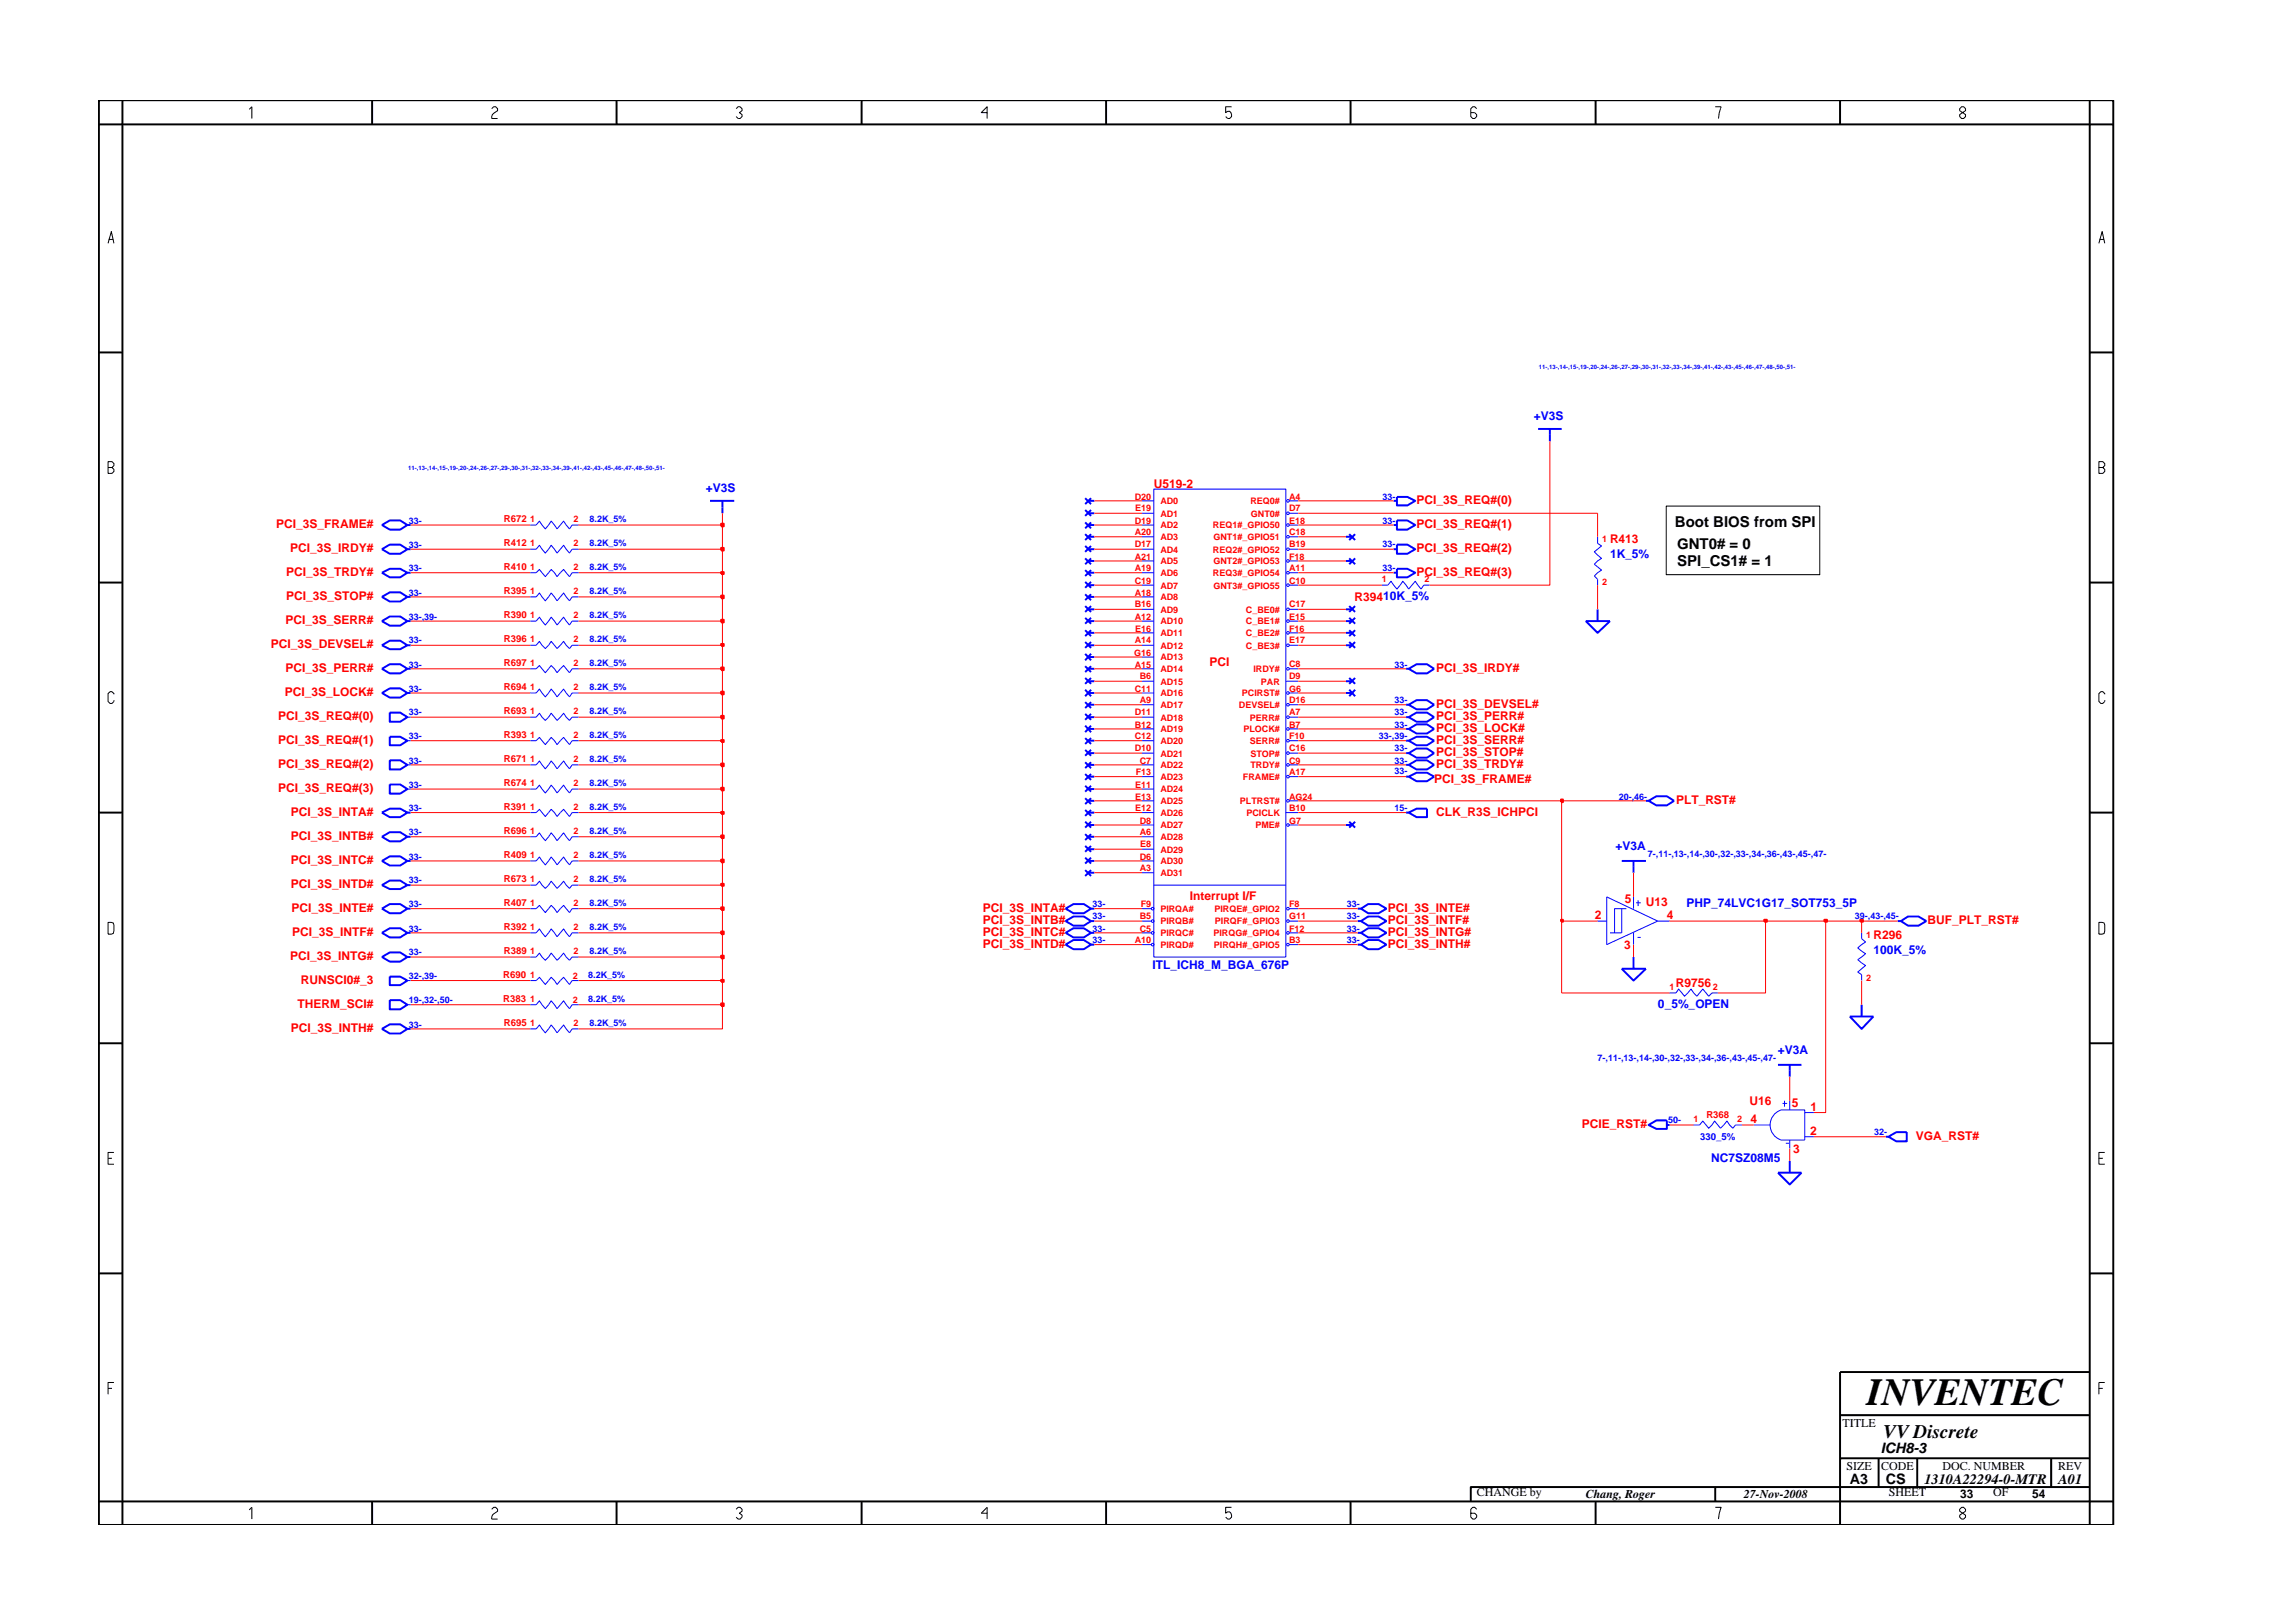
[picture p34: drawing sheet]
<svg xmlns="http://www.w3.org/2000/svg" width="297mm" height="210mm" viewBox="0 0 297 210" stroke-linecap="round" stroke-linejoin="round" font-family="sans-serif">
<defs><g id="words">
<text font-size="5" x="241.8" y="182">INVENTEC</text>
<text font-size="2.5" x="244" y="186.3">VV Discrete</text>
<g font-size="1.9">
<text x="217" y="68.3">Boot BIOS from SPI</text>
<text x="217.2" y="71.1">GNT0# = 0</text>
<text x="217.3" y="73.3">SPI_CS1# = 1</text>
<text x="243.6" y="188.2">ICH8-3</text>
<text x="239.6" y="192.2">A3</text>
<text x="244.3" y="192.3">CS</text>
<text x="249.3" y="192.2">1310A22294-0-MTR</text>
<text x="266.6" y="192.2">A01</text>
</g>
<g font-size="1.6" fill="#00f">
<text x="198.7" y="54.5">+V3S</text>
<text x="91.4" y="63.8">+V3S</text>
<text x="208.6" y="72.3">1K_5%</text>
<text x="209.3" y="110.2">+V3A</text>
<text x="218.5" y="117.5">PHP_74LVC1G17_SOT753_5P</text>
<text x="149.3" y="125.5">ITL_ICH8_M_BGA_676P</text>
<text x="242.7" y="123.6">100K_5%</text>
<text x="214.8" y="130.6">0_5%_OPEN</text>
<text x="230.3" y="136.6">+V3A</text>
<text x="221.7" y="150.6">NC7SZ08M5</text>
</g>
<g font-size="1.6" fill="#f00">
<text x="149.5" y="63.2">U519-2</text>
<text x="183.5" y="65.3">PCI_3S_REQ#(0)</text>
<text x="35.8" y="68.4">PCI_3S_FRAME#</text>
<text x="37.6" y="71.6">PCI_3S_IRDY#</text>
<text x="183.5" y="68.4">PCI_3S_REQ#(1)</text>
<text x="183.5" y="71.5">PCI_3S_REQ#(2)</text>
<text x="208.6" y="70.4">R413</text>
<text x="37.1" y="77.7">PCI_3S_STOP#</text>
<text x="37.1" y="74.6">PCI_3S_TRDY#</text>
<text x="175.5" y="77.8">R39410K_5%</text>
<text x="183.5" y="74.6">PCI_3S_REQ#(3)</text>
<text x="37" y="80.9">PCI_3S_SERR#</text>
<text x="35.1" y="84">PCI_3S_DEVSEL#</text>
<text x="37" y="87.1">PCI_3S_PERR#</text>
<text x="156.7" y="86.3">PCI</text>
<text x="186" y="87.1">PCI_3S_IRDY#</text>
<text x="36" y="93.3">PCI_3S_REQ#(0)</text>
<text x="36.9" y="90.2">PCI_3S_LOCK#</text>
<text x="186" y="93.2">PCI_3S_PERR#</text>
<text x="186" y="94.8">PCI_3S_LOCK#</text>
<text x="186" y="91.7">PCI_3S_DEVSEL#</text>
<text x="36" y="99.5">PCI_3S_REQ#(2)</text>
<text x="36" y="96.4">PCI_3S_REQ#(1)</text>
<text x="185.8" y="101.4">PCI_3S_FRAME#</text>
<text x="186" y="96.4">PCI_3S_SERR#</text>
<text x="186" y="97.9">PCI_3S_STOP#</text>
<text x="186" y="99.5">PCI_3S_TRDY#</text>
<text x="36" y="102.6">PCI_3S_REQ#(3)</text>
<text x="37.7" y="105.7">PCI_3S_INTA#</text>
<text x="186" y="105.7">CLK_R3S_ICHPCI</text>
<text x="217.1" y="104.2">PLT_RST#</text>
<text x="37.7" y="108.8">PCI_3S_INTB#</text>
<text x="37.7" y="111.9">PCI_3S_INTC#</text>
<text x="37.7" y="115.1">PCI_3S_INTD#</text>
<text x="37.8" y="118.1">PCI_3S_INTE#</text>
<text x="127.3" y="119.7">PCI_3S_INTB#</text>
<text x="127.3" y="118.1">PCI_3S_INTA#</text>
<text x="154.1" y="116.6">Interrupt I/F</text>
<text x="179.8" y="118.1">PCI_3S_INTE#</text>
<text x="179.8" y="119.7">PCI_3S_INTF#</text>
<text x="206.6" y="119.1">2</text>
<text x="210.5" y="117">5</text>
<text x="213.2" y="117.4">U13</text>
<text x="215.9" y="119.1">4</text>
<text x="249.7" y="119.7">BUF_PLT_RST#</text>
<text x="37.6" y="124.4">PCI_3S_INTG#</text>
<text x="37.8" y="121.3">PCI_3S_INTF#</text>
<text x="127.3" y="122.8">PCI_3S_INTD#</text>
<text x="127.3" y="121.3">PCI_3S_INTC#</text>
<text x="179.8" y="121.3">PCI_3S_INTG#</text>
<text x="179.8" y="122.8">PCI_3S_INTH#</text>
<text x="210.4" y="123">3</text>
<text x="242.7" y="121.6">R296</text>
<text x="38.5" y="130.6">THERM_SCI#</text>
<text x="39" y="127.4">RUNSCI0#_3</text>
<text x="217.1" y="127.9">R9756</text>
<text x="37.7" y="133.7">PCI_3S_INTH#</text>
<text x="226.6" y="143.2">U16</text>
<text x="232.1" y="143.4">5</text>
<text x="234.6" y="144">1</text>
<text x="204.9" y="146.1">PCIE_RST#</text>
<text x="226.7" y="145.5">4</text>
<text x="232.3" y="149.4">3</text>
<text x="234.5" y="147.1">2</text>
<text x="248.2" y="147.7">VGA_RST#</text>
</g>
<g font-size="1.6">
<text x="238.7" y="184.8">TITLE</text>
<text x="239.2" y="190.4">SIZE</text>
<text x="243.7" y="190.4">CODE</text>
<text x="251.6" y="190.4">DOC. NUMBER</text>
<text x="266.6" y="190.4">REV</text>
<text x="191.3" y="193.9">CHANGE by</text>
<text x="205.4" y="194.1">Chang, Roger</text>
<text x="225.9" y="194.1">27-Nov-2008</text>
<text x="244.7" y="193.9">SHEET</text>
<text x="253.9" y="194.1">33</text>
<text x="258.2" y="193.9">OF</text>
<text x="263.3" y="194.1">54</text>
</g>
<g font-size="1.2" fill="#f00">
<text x="147" y="64.7">D20</text>
<text x="150.3" y="65.3">AD0</text>
<text x="162" y="65.3">REQ0#</text>
<text x="167" y="64.7">A4</text>
<text x="65.3" y="67.7">R672</text>
<text x="65.3" y="70.7">R412</text>
<text x="68.7" y="67.7">1</text>
<text x="68.7" y="70.7">1</text>
<text x="74.3" y="67.7">2</text>
<text x="74.3" y="70.7">2</text>
<text x="147" y="69.4">A20</text>
<text x="147" y="70.9">D17</text>
<text x="147" y="67.8">D19</text>
<text x="147.1" y="66.2">E19</text>
<text x="150.3" y="66.9">AD1</text>
<text x="150.3" y="70">AD3</text>
<text x="150.3" y="71.6">AD4</text>
<text x="150.3" y="68.5">AD2</text>
<text x="157.1" y="68.5">REQ1#_GPIO50</text>
<text x="157.1" y="71.6">REQ2#_GPIO52</text>
<text x="157.2" y="70">GNT1#_GPIO51</text>
<text x="162.1" y="66.9">GNT0#</text>
<text x="167" y="67.8">E18</text>
<text x="167" y="70.9">B19</text>
<text x="167" y="66.2">D7</text>
<text x="167" y="69.4">C18</text>
<text x="207.5" y="70.2">1</text>
<text x="65.3" y="73.9">R410</text>
<text x="65.3" y="77">R395</text>
<text x="68.7" y="73.9">1</text>
<text x="68.7" y="77">1</text>
<text x="74.3" y="73.9">2</text>
<text x="74.3" y="77">2</text>
<text x="147" y="72.5">A21</text>
<text x="147" y="74">A19</text>
<text x="147" y="75.6">C19</text>
<text x="147" y="77.2">A18</text>
<text x="150.3" y="73.1">AD5</text>
<text x="150.3" y="74.6">AD6</text>
<text x="150.3" y="76.2">AD7</text>
<text x="150.3" y="77.8">AD8</text>
<text x="157.1" y="74.6">REQ3#_GPIO54</text>
<text x="157.2" y="73.1">GNT2#_GPIO53</text>
<text x="157.2" y="76.2">GNT3#_GPIO55</text>
<text x="167" y="74">A11</text>
<text x="167" y="72.5">F18</text>
<text x="167" y="75.6">C10</text>
<text x="179" y="75.4">1</text>
<text x="184.5" y="75.4">2</text>
<text x="207.5" y="75.8">2</text>
<text x="65.3" y="80">R390</text>
<text x="65.3" y="83.2">R396</text>
<text x="68.7" y="83.2">1</text>
<text x="68.7" y="80">1</text>
<text x="74.3" y="83.2">2</text>
<text x="74.3" y="80">2</text>
<text x="147" y="80.3">A12</text>
<text x="147" y="83.3">A14</text>
<text x="147" y="78.7">B16</text>
<text x="147.1" y="81.8">E16</text>
<text x="150.3" y="80.9">AD10</text>
<text x="150.3" y="82.4">AD11</text>
<text x="150.3" y="79.4">AD9</text>
<text x="161.4" y="79.4">C_BE0#</text>
<text x="161.4" y="80.9">C_BE1#</text>
<text x="161.4" y="82.4">C_BE2#</text>
<text x="167" y="78.7">C17</text>
<text x="167" y="80.3">E15</text>
<text x="167" y="81.8">F16</text>
<text x="167" y="83.3">E17</text>
<text x="65.3" y="89.4">R694</text>
<text x="65.3" y="86.3">R697</text>
<text x="68.7" y="89.4">1</text>
<text x="68.7" y="86.3">1</text>
<text x="74.3" y="89.4">2</text>
<text x="74.3" y="86.3">2</text>
<text x="146.9" y="84.9">G16</text>
<text x="147" y="86.5">A15</text>
<text x="147" y="89.6">C11</text>
<text x="147.6" y="88">B6</text>
<text x="150.3" y="84">AD12</text>
<text x="150.3" y="85.6">AD13</text>
<text x="150.3" y="87.1">AD14</text>
<text x="150.3" y="88.7">AD15</text>
<text x="161.4" y="84">C_BE3#</text>
<text x="162.4" y="87.1">IRDY#</text>
<text x="163.3" y="88.7">PAR</text>
<text x="167" y="86.5">C8</text>
<text x="167" y="88">D9</text>
<text x="167" y="89.6">G6</text>
<text x="65.3" y="95.6">R393</text>
<text x="65.3" y="92.5">R693</text>
<text x="68.7" y="92.5">1</text>
<text x="68.7" y="95.6">1</text>
<text x="74.3" y="92.5">2</text>
<text x="74.3" y="95.6">2</text>
<text x="147" y="92.7">D11</text>
<text x="147" y="94.3">B12</text>
<text x="147" y="95.8">C12</text>
<text x="147.6" y="91.1">A9</text>
<text x="150.3" y="90.2">AD16</text>
<text x="150.3" y="91.7">AD17</text>
<text x="150.3" y="93.3">AD18</text>
<text x="150.3" y="94.9">AD19</text>
<text x="160.5" y="91.7">DEVSEL#</text>
<text x="160.9" y="90.2">PCIRST#</text>
<text x="161.1" y="94.9">PLOCK#</text>
<text x="161.9" y="93.3">PERR#</text>
<text x="167" y="95.8">F10</text>
<text x="167" y="92.7">A7</text>
<text x="167" y="94.3">B7</text>
<text x="167" y="91.1">D16</text>
<text x="65.3" y="98.7">R671</text>
<text x="65.3" y="101.8">R674</text>
<text x="68.7" y="98.7">1</text>
<text x="68.7" y="101.8">1</text>
<text x="74.3" y="98.7">2</text>
<text x="74.3" y="101.8">2</text>
<text x="147" y="97.3">D10</text>
<text x="147.1" y="100.4">F13</text>
<text x="147.6" y="98.9">C7</text>
<text x="150.3" y="101.1">AD23</text>
<text x="150.3" y="99.5">AD22</text>
<text x="150.3" y="96.4">AD20</text>
<text x="150.3" y="98">AD21</text>
<text x="161" y="101.1">FRAME#</text>
<text x="161.9" y="96.4">SERR#</text>
<text x="162" y="98">STOP#</text>
<text x="162" y="99.5">TRDY#</text>
<text x="167" y="100.4">A17</text>
<text x="167" y="97.3">C16</text>
<text x="167" y="98.9">C9</text>
<text x="65.3" y="104.9">R391</text>
<text x="68.7" y="104.9">1</text>
<text x="74.3" y="104.9">2</text>
<text x="147.1" y="102.1">E11</text>
<text x="147.1" y="103.6">E13</text>
<text x="147.1" y="105.1">E12</text>
<text x="147.6" y="106.7">D8</text>
<text x="150.3" y="102.7">AD24</text>
<text x="150.3" y="104.2">AD25</text>
<text x="150.3" y="105.7">AD26</text>
<text x="150.3" y="107.3">AD27</text>
<text x="160.6" y="104.2">PLTRST#</text>
<text x="161.5" y="105.7">PCICLK</text>
<text x="162.6" y="107.3">PME#</text>
<text x="167" y="105.1">B10</text>
<text x="167" y="103.6">AG24</text>
<text x="167" y="106.7">G7</text>
<text x="65.3" y="108.1">R696</text>
<text x="65.3" y="111.1">R409</text>
<text x="68.7" y="111.1">1</text>
<text x="68.7" y="108.1">1</text>
<text x="74.3" y="111.1">2</text>
<text x="74.3" y="108.1">2</text>
<text x="147.6" y="108.2">A6</text>
<text x="147.6" y="111.4">D6</text>
<text x="147.6" y="112.9">A3</text>
<text x="147.7" y="109.8">E8</text>
<text x="150.3" y="108.8">AD28</text>
<text x="150.3" y="110.4">AD29</text>
<text x="150.3" y="112">AD30</text>
<text x="150.3" y="113.5">AD31</text>
<text x="65.3" y="117.4">R407</text>
<text x="65.3" y="114.2">R673</text>
<text x="68.7" y="117.4">1</text>
<text x="68.7" y="114.2">1</text>
<text x="74.3" y="117.4">2</text>
<text x="74.3" y="114.2">2</text>
<text x="147.6" y="119.1">B5</text>
<text x="147.8" y="117.5">F9</text>
<text x="150.3" y="118.2">PIRQA#</text>
<text x="150.3" y="119.8">PIRQB#</text>
<text x="157.3" y="118.2">PIRQE#_GPIO2</text>
<text x="157.4" y="119.8">PIRQF#_GPIO3</text>
<text x="167" y="117.5">F8</text>
<text x="167" y="119.1">G11</text>
<text x="65.3" y="120.4">R392</text>
<text x="65.3" y="123.6">R389</text>
<text x="68.7" y="120.4">1</text>
<text x="68.7" y="123.6">1</text>
<text x="74.3" y="120.4">2</text>
<text x="74.3" y="123.6">2</text>
<text x="147" y="122.2">A10</text>
<text x="147.6" y="120.7">C5</text>
<text x="150.3" y="121.3">PIRQC#</text>
<text x="150.3" y="122.8">PIRQD#</text>
<text x="157.2" y="121.3">PIRQG#_GPIO4</text>
<text x="157.3" y="122.8">PIRQH#_GPIO5</text>
<text x="167" y="120.7">F12</text>
<text x="167" y="122.2">B3</text>
<text x="241.8" y="121.6">1</text>
<text x="65.2" y="129.8">R383</text>
<text x="65.2" y="126.7">R690</text>
<text x="68.7" y="126.7">1</text>
<text x="68.7" y="129.8">1</text>
<text x="74.2" y="129.9">2</text>
<text x="74.2" y="126.9">2</text>
<text x="216.3" y="128.2">1</text>
<text x="221.9" y="128.2">2</text>
<text x="241.8" y="127">2</text>
<text x="65.3" y="132.9">R695</text>
<text x="68.7" y="132.9">1</text>
<text x="74.3" y="132.9">2</text>
<text x="219.4" y="145.3">1</text>
<text x="221" y="144.9">R368</text>
<text x="225" y="145.3">2</text>
</g>
<g font-size="1.2" fill="#00f">
<text x="179.1" y="64.7">33-</text>
<text x="52.9" y="71">33-</text>
<text x="52.9" y="67.8">33-</text>
<text x="76.4" y="67.7">8.2K_5%</text>
<text x="76.4" y="70.7">8.2K_5%</text>
<text x="179.1" y="67.8">33-</text>
<text x="179.1" y="70.9">33-</text>
<text x="52.9" y="77.2">33-</text>
<text x="52.9" y="74">33-</text>
<text x="76.4" y="77">8.2K_5%</text>
<text x="76.4" y="73.9">8.2K_5%</text>
<text x="179.1" y="74">33-</text>
<text x="52.9" y="80.3">33-,39-</text>
<text x="52.9" y="83.3">33-</text>
<text x="76.4" y="80">8.2K_5%</text>
<text x="76.4" y="83.2">8.2K_5%</text>
<text x="52.9" y="89.6">33-</text>
<text x="52.9" y="86.5">33-</text>
<text x="76.4" y="89.4">8.2K_5%</text>
<text x="76.4" y="86.3">8.2K_5%</text>
<text x="180.6" y="86.5">33-</text>
<text x="52.9" y="92.7">33-</text>
<text x="52.9" y="95.8">33-</text>
<text x="76.4" y="92.5">8.2K_5%</text>
<text x="76.4" y="95.6">8.2K_5%</text>
<text x="178.6" y="95.8">33-,39-</text>
<text x="180.6" y="91.1">33-</text>
<text x="180.6" y="94.3">33-</text>
<text x="180.6" y="92.7">33-</text>
<text x="52.9" y="98.9">33-</text>
<text x="76.4" y="101.8">8.2K_5%</text>
<text x="76.4" y="98.7">8.2K_5%</text>
<text x="180.6" y="98.9">33-</text>
<text x="180.6" y="97.3">33-</text>
<text x="180.6" y="100.2">33-</text>
<text x="52.9" y="102.1">33-</text>
<text x="52.9" y="105.1">33-</text>
<text x="76.4" y="104.9">8.2K_5%</text>
<text x="180.6" y="105.1">15-</text>
<text x="209.7" y="103.6">20-,46-</text>
<text x="52.9" y="108.2">33-</text>
<text x="52.9" y="111.4">33-</text>
<text x="76.4" y="108.1">8.2K_5%</text>
<text x="76.4" y="111.1">8.2K_5%</text>
<text x="213.5" y="111.1">7-,11-,13-,14-,30-,32-,33-,34-,36-,43-,45-,47-</text>
<text x="52.9" y="114.4">33-</text>
<text x="52.9" y="117.5">33-</text>
<text x="76.4" y="117.4">8.2K_5%</text>
<text x="76.4" y="114.2">8.2K_5%</text>
<text x="141.5" y="119.1">33-</text>
<text x="141.5" y="117.5">33-</text>
<text x="174.5" y="119.1">33-</text>
<text x="174.5" y="117.5">33-</text>
<text x="240.3" y="119.1">39-,43-,45-</text>
<text x="52.9" y="120.7">33-</text>
<text x="52.9" y="123.7">33-</text>
<text x="76.4" y="120.4">8.2K_5%</text>
<text x="76.4" y="123.6">8.2K_5%</text>
<text x="141.5" y="122.2">33-</text>
<text x="141.5" y="120.7">33-</text>
<text x="174.5" y="120.7">33-</text>
<text x="174.5" y="122.2">33-</text>
<text x="52.9" y="130">19-,32-,50-</text>
<text x="52.9" y="126.9">32-,39-</text>
<text x="76.2" y="129.8">8.2K_5%</text>
<text x="76.2" y="126.7">8.2K_5%</text>
<text x="52.9" y="133.1">33-</text>
<text x="76.4" y="132.9">8.2K_5%</text>
<text x="206.9" y="137.5">7-,11-,13-,14-,30-,32-,33-,34-,36-,43-,45-,47-</text>
<text x="216.1" y="145.5">50-</text>
<text x="220.3" y="147.7">330_5%</text>
<text x="242.8" y="147.1">32-</text>
</g>
<g font-size=".8" fill="#00f">
<text x="199.3" y="47.9">11-,13-,14-,15-,19-,20-,24-,26-,27-,29-,30-,31-,32-,33-,34-,39-,41-,42-,43-,45-,46-,47-,48-,50-,51-</text>
<text x="52.9" y="60.9">11-,13-,14-,15-,19-,20-,24-,26-,27-,29-,30-,31-,32-,33-,34-,39-,41-,42-,43-,45-,46-,47-,48-,50-,51-</text>
</g>
</g></defs>
<g fill="none" stroke="#00f" stroke-width=".25">
<path d="M199.2 55.6h3.1M200.8 55.6v1.6M49.5 71.1l1-.5h1.3l1 .5-1 .6h-1.3zM49.5 77.3l1-.6h1.3l1 .6-1 .6h-1.3zM49.5 74.2l1-.5h1.3l1 .5-1 .6h-1.3zM49.5 68l1-.6h1.3l1 .6-1 .6h-1.3zM52.8 71.1h.4M52.8 77.3h.4M52.8 68h.4M52.8 74.2h.4M92 64.9h3.1M93.6 64.9v1.6"/>
<path d="M140.6 66.1l.7 .7M140.6 67.7l.7 .7M140.6 70.7l.7 .8M140.6 73.9l.7 .7M140.6 64.5l.7 .8M140.6 78.5l.7 .8M140.6 69.2l.7 .8M140.6 77l.7 .8M140.6 75.4l.7 .7M140.6 72.3l.7 .8M140.9 66.5h.9M140.9 74.2h.9"/>
<path d="M140.9 68h.9M140.9 71.1h.9M140.9 64.9h.9M140.9 78.9h.9M140.9 77.3h.9M140.9 69.5h.9M140.9 75.8h.9M140.9 72.7h.9M141.3 66.1l-.7 .7M141.3 70.7l-.7 .8M141.3 73.9l-.7 .7M141.3 67.7l-.7 .7"/>
<path d="M141.3 64.5l-.7 .8M141.3 78.5l-.7 .8M141.3 69.2l-.7 .8M141.3 75.4l-.7 .7M141.3 72.3l-.7 .8M141.3 77l-.7 .8M174.4 72.7h.7M174.4 69.5h.7M174.4 78.9h.7M174.8 72.3l.7 .8M174.8 78.5l.7 .8M174.8 69.2l.7 .8"/>
<path d="M175.5 72.3l-.7 .8M175.5 69.2l-.7 .8M175.5 78.5l-.7 .8M180.5 64.9h.5M180.5 74.2h.5M180.5 68h.5M180.5 71.1h.5M181 64.4h1.3l1 .5-1 .6h-1.3zM181 73.7h1.3l1 .5-1 .6h-1.3zM181 67.4h1.3l1 .6-1 .6h-1.3zM181 70.6h1.3l1 .5-1 .6h-1.3zM207 78.9v1.6"/>
<path d="M49.5 86.6l1-.6h1.3l1 .6-1 .6h-1.3zM49.5 80.5l1-.6h1.3l1 .6-1 .6h-1.3zM49.5 83.6l1-.6h1.3l1 .6-1 .5h-1.3zM49.5 89.8l1-.6h1.3l1 .6-1 .6h-1.3zM50.5 98.5h1.3l1 .6-1 .6h-1.3zM50.5 92.3h1.3l1 .6-1 .6h-1.3zM50.5 95.4h1.3l1 .6-1 .5h-1.3zM52.8 86.6h.4M52.8 83.6h.4M52.8 80.5h.4M52.8 89.8h.4M140.6 98.7l.7 .8"/>
<path d="M140.6 94l.7 .9M140.6 86.3l.7 .8M140.6 97.1l.7 .8M140.6 91l.7 .7M140.6 83.2l.7 .7M140.6 87.8l.7 .8M140.6 89.4l.7 .8M140.6 81.6l.7 .8M140.6 84.7l.7 .8M140.6 95.6l.7 .8M140.6 92.5l.7 .7M140.6 80l.7 .8"/>
<path d="M140.9 99.1h.9M140.9 97.6h.9M140.9 94.4h.9M140.9 86.6h.9M140.9 83.6h.9M140.9 89.8h.9M140.9 91.3h.9M140.9 88.3h.9M140.9 92.9h.9M140.9 82h.9M140.9 85.1h.9M140.9 96h.9"/>
<path d="M140.9 80.5h.9M141.3 98.7l-.7 .8M141.3 94l-.7 .9M141.3 86.3l-.7 .8M141.3 97.1l-.7 .8M141.3 83.2l-.7 .7M141.3 91l-.7 .7M141.3 87.8l-.7 .8M141.3 89.4l-.7 .8M141.3 84.7l-.7 .8M141.3 92.5l-.7 .7M141.3 81.6l-.7 .8"/>
<path d="M141.3 95.6l-.7 .8M141.3 80l-.7 .8M174.4 80.5h.7M174.4 83.6h.7M174.4 89.8h.7M174.4 88.3h.7M174.4 82h.7M174.8 80l.7 .8M174.8 89.4l.7 .8M174.8 87.8l.7 .8M174.8 81.6l.7 .8M174.8 83.2l.7 .7"/>
<path d="M175.5 80l-.7 .8M175.5 89.4l-.7 .8M175.5 87.8l-.7 .8M175.5 81.6l-.7 .8M175.5 83.2l-.7 .7M182.1 86.6h.4M182.1 91.3h.4M182.1 96h.4M182.1 97.6h.4M182.1 92.9h.4M182.1 94.4h.4M182.1 99.1h.4"/>
<path d="M182.5 86.6l1-.6h1.4l.9 .6-.9 .6h-1.4zM182.5 91.3l1-.6h1.4l.9 .6-.9 .6h-1.4zM182.5 96l1-.6h1.4l.9 .6-.9 .5h-1.4zM182.5 97.6l1-.6h1.4l.9 .6-.9 .6h-1.4zM182.5 92.9l1-.6h1.4l.9 .6-.9 .6h-1.4zM182.5 94.4l1-.6h1.4l.9 .6-.9 .6h-1.4zM182.5 99.1l1-.6h1.4l.9 .6-.9 .6h-1.4zM205.4 80.5h3.2l-1.6 1.5zM49.5 114.7l1-.6h1.3l1 .6-1 .5h-1.3zM49.5 117.7l1-.6h1.3l1 .6-1 .6h-1.3zM49.5 111.5l1-.6h1.3l1 .6-1 .6h-1.3zM49.5 108.4l1-.6h1.3l1 .6-1 .6h-1.3z"/>
<path d="M49.5 105.3l1-.5h1.3l1 .5-1 .6h-1.3zM50.5 101.6h1.3l1 .6-1 .6h-1.3zM52.8 114.7h.4M52.8 117.7h.4M52.8 111.5h.4M52.8 108.4h.4M52.8 105.3h.4M138 117.7l1.1-.6h1.3l.9 .6-.9 .6h-1.3zM138 119.3l1.1-.6h1.3l.9 .6-.9 .6h-1.3zM140.6 109.6l.7 .7M140.6 106.5l.7 .7M140.6 101.8l.7 .8"/>
<path d="M140.6 111.1l.7 .8M140.6 108.1l.7 .7M140.6 104.9l.7 .8M140.6 100.3l.7 .7M140.6 112.7l.7 .8M140.6 103.4l.7 .8M140.9 110h.9M140.9 111.5h.9M140.9 108.4h.9M140.9 106.9h.9M140.9 102.2h.9M140.9 100.6h.9"/>
<path d="M140.9 105.3h.9M140.9 103.7h.9M140.9 113.1h.9M141.3 117.7h.5M141.3 119.3h.5M141.3 109.6l-.7 .7M141.3 111.1l-.7 .8M141.3 108.1l-.7 .7M141.3 106.5l-.7 .7M141.3 101.8l-.7 .8M141.3 104.9l-.7 .8M141.3 100.3l-.7 .7"/>
<path d="M141.3 103.4l-.7 .8M141.3 112.7l-.7 .8M174.4 106.9h.7M174.8 106.5l.7 .7M175.5 106.5l-.7 .7M175.9 117.7h.4M175.9 119.3h.4M176.3 117.7l.9-.6h1.4l1 .6-1 .6h-1.4zM176.3 119.3l.9-.6h1.4l1 .6-1 .6h-1.4zM182.1 105.3h.4M182.1 100.6h.4M182.5 105.3l1-.5h1.4v1.1h-1.4z"/>
<path d="M182.5 100.6l1-.5h1.4l.9 .5-.9 .6h-1.4zM210.1 111.5h3.1M211.6 111.5v1.6M213.2 103.7h.4M213.6 103.7l1-.5h1.3l1 .5-1 .6h-1.3zM245.8 119.3h.4M246.2 119.3l1-.6h1.3l1 .6-1 .6h-1.3zM49.5 124l1-.6h1.3l1 .6-1 .6h-1.3zM49.5 120.8l1-.5h1.3l1 .5-1 .6h-1.3zM49.5 133.3l1-.6h1.3l1 .6-1 .6h-1.3zM50.5 129.6h1.3l1 .6-1 .6h-1.3zM50.5 126.5h1.3l1 .5-1 .6h-1.3z"/>
<path d="M52.8 124h.4M52.8 120.8h.4M52.8 133.3h.4M138 120.8l1.1-.5h1.3l.9 .5-.9 .6h-1.3zM138 122.4l1.1-.6h1.3l.9 .6-.9 .6h-1.3zM141.3 120.8h.5M141.3 122.4h.5M175.9 122.4h.4M175.9 120.8h.4M176.3 122.4l.9-.6h1.4l1 .6-1 .6h-1.4zM176.3 120.8l.9-.5h1.4l1 .5-1 .6h-1.4zM210.1 125.5h3.1l-1.6 1.5z"/>
<path d="M211.6 124v1.5M230.3 138h3.1M231.8 138v1.5M239.6 131.7h3.1l-1.5 1.6zM241.2 130.2v1.5M213.6 145.7l1-.6h1.3v1.1h-1.3zM215.9 145.7h.4M230.3 151.9h3.1l-1.6 1.5zM231.8 150.4v1.5M244.3 147.3h.3M244.6 147.3l1-.6h1.4v1.2h-1.4z"/>
</g>
<g fill="none" stroke="#00f" stroke-width=".13">
<path d="M68.7 71.1h.8l.4-.5 .7 1.1 .8-1.1 .8 1.1 .8-1.1 .8 1.1 .3-.6h.9M68.7 74.2h.8l.4-.4 .7 .9 .8-.9 .8 .9 .8-.9 .8 .9 .3-.5h.9M68.7 68h.8l.4-.5 .7 1 .8-1 .8 1 .8-1 .8 1 .3-.5h.9M68.7 77.3h.8l.4-.5 .7 1 .8-1 .8 1 .8-1 .8 1 .3-.5h.9M147.9 66.5h1.6M147.9 69.5h1.6M147.9 72.7h1.6M147.9 75.8h1.6M147.9 78.9h1.6M147.9 74.2h1.6M147.9 68h1.6M147.9 64.9h1.6"/>
<path d="M147.9 71.1h1.6M147.9 77.3h1.6M149.5 63.4h17.1v60.6h-17.1zM167 74.2h1.2M167 68h1.2M167 64.9h1.2M167 66.5h1.2M167 69.5h1.2M167 71.1h1.2M167 72.7h1.2M167 75.8h1.2M167 78.9h1.2"/>
<path d="M179 75.8h.8l.4-.5 .8 1 .7-1 .8 1 .8-1 .8 1 .3-.5h.8M207 69.5v.9l.5 .3-1 .8 1 .8-1 .8 1 .8-1 .7 .5 .4v.8M52.8 99.1h.4M52.8 96h.4M52.8 92.9h.4M68.7 80.5h.8l.4-.5 .7 1 .8-1 .8 1 .8-1 .8 1 .3-.5h.9M68.7 99.1h.8l.4-.5 .7 1 .8-1 .8 1 .8-1 .8 1 .3-.5h.9M68.7 96h.8l.4-.5 .7 1 .8-1 .8 1 .8-1 .8 1 .3-.5h.9M68.7 92.9h.8l.4-.5 .7 .9 .8-.9 .8 .9 .8-.9 .8 .9 .3-.4h.9M68.7 83.6h.8l.4-.5 .7 .9 .8-.9 .8 .9 .8-.9 .8 .9 .3-.4h.9M68.7 86.6h.8l.4-.4 .7 1 .8-1 .8 1 .8-1 .8 1 .3-.6h.9M68.7 89.8h.8l.4-.5 .7 1 .8-1 .8 1 .8-1 .8 1 .3-.5h.9"/>
<path d="M147.9 82h1.6M147.9 85.1h1.6M147.9 88.3h1.6M147.9 91.3h1.6M147.9 94.4h1.6M147.9 97.6h1.6M147.9 80.5h1.6M147.9 99.1h1.6M147.9 96h1.6M147.9 83.6h1.6M147.9 86.6h1.6M147.9 89.8h1.6"/>
<path d="M147.9 92.9h1.6M166.6 88.3h1.6M167 80.5h1.2M167 99.1h1.2M167 96h1.2M167 82h1.2M167 83.6h1.2M167 86.6h1.2M167 89.8h1.2M167 91.3h1.2M167 92.9h1.2M167 94.4h1.2"/>
<path d="M167 97.6h1.2M52.8 102.2h.4M68.7 102.2h.8l.4-.5 .7 1 .8-1 .8 1 .8-1 .8 1 .3-.5h.9M68.7 117.7h.8l.4-.4 .7 .9 .8-.9 .8 .9 .8-.9 .8 .9 .3-.5h.9M68.7 111.5h.8l.4-.5 .7 1 .8-1 .8 1 .8-1 .8 1 .3-.5h.9M68.7 108.4h.8l.4-.5 .7 1 .8-1 .8 1 .8-1 .8 1 .3-.5h.9M68.7 114.7h.8l.4-.5 .7 .9 .8-.9 .8 .9 .8-.9 .8 .9 .3-.4h.9M68.7 105.3h.8l.4-.5 .7 1 .8-1 .8 1 .8-1 .8 1 .3-.5h.9M147.9 117.7h1.2M147.9 119.3h1.2M147.9 100.6h1.6M147.9 103.7h1.6"/>
<path d="M147.9 106.9h1.6M147.9 110h1.6M147.9 113.1h1.6M147.9 102.2h1.6M147.9 105.3h1.6M147.9 108.4h1.6M147.9 111.5h1.6M149.5 114.7h17.1M166.6 105.3h1.6M167 117.7h1.2M167 100.6h1.2M167 103.7h1.2"/>
<path d="M167 106.9h1.2M167 119.3h1.2M207 119.3h1.1M208.1 116.2l6.6 3.1-6.6 3.1zM210.1 117.7v3.1h-.9M210.7 117.7h-1.5v3.1h-.6M211.6 116.2v1.5M211.9 117h.6M212.2 116.6v.8M214.7 119.3h1.6M52.8 130.2h.4M52.8 127h.4"/>
<path d="M68.7 127h.8l.4-.4 .7 .9 .8-.9 .8 .9 .8-.9 .8 .9 .3-.5h.9M68.7 130.2h.8l.4-.5 .7 1 .8-1 .8 1 .8-1 .8 1 .3-.5h.9M68.7 120.8h.8l.4-.5 .7 1.1 .8-1.1 .8 1.1 .8-1.1 .8 1.1 .3-.6h.9M68.7 124h.8l.4-.5 .7 .9 .8-.9 .8 .9 .8-.9 .8 .9 .3-.4h.9M68.7 133.3h.8l.4-.5 .7 1 .8-1 .8 1 .8-1 .8 1 .3-.5h.9M147.9 120.8h1.2M147.9 122.4h1.2M167 120.8h1.2M167 122.4h1.2M211.6 120.8v1.6M212.1 121.4h.4M216.3 128.6h.8l.4-.5 .7 1 .9-1 .7 1 .8-1 .7 1 .5-.5h.7"/>
<path d="M241.2 120.8v.8l.5 .4-1 .8 1 .8-1 .7 1 .8-1 .8 .5 .4v.7M219.4 145.7h.8l.4-.5 .7 1 .8-1 .8 1 .8-1 .8 1 .3-.5h.9M227.2 145.7h2.1M230.7 143.8h3.1v3.9h-3.1M230.7 143.8a2.03 2.03 0 0 0-1.4 1.9 2.03 2.03 0 0 0 1.4 2M230.9 142.9h.6M231.2 142.6v.8M231.3 148.1h.5M231.8 142.6v1.2M231.8 147.7v1.1M233.8 144.1h1.2M233.8 147.3h1.2"/>
<circle cx="166.8" cy="64.9" r=".17"/>
<circle cx="166.8" cy="66.5" r=".17"/>
<circle cx="166.8" cy="72.7" r=".17"/>
<circle cx="166.8" cy="68" r=".17"/>
<circle cx="166.8" cy="71.1" r=".17"/>
<circle cx="166.8" cy="75.8" r=".17"/>
<circle cx="166.8" cy="78.9" r=".17"/>
<circle cx="166.8" cy="69.5" r=".17"/>
<circle cx="166.8" cy="74.2" r=".17"/>
<circle cx="166.8" cy="97.6" r=".17"/>
<circle cx="166.8" cy="83.6" r=".17"/>
<circle cx="166.8" cy="89.8" r=".17"/>
<circle cx="166.8" cy="91.3" r=".17"/>
<circle cx="166.8" cy="99.1" r=".17"/>
<circle cx="166.8" cy="86.6" r=".17"/>
<circle cx="166.8" cy="82" r=".17"/>
<circle cx="166.8" cy="96" r=".17"/>
<circle cx="166.8" cy="80.5" r=".17"/>
<circle cx="166.8" cy="92.9" r=".17"/>
<circle cx="166.8" cy="94.4" r=".17"/>
<circle cx="149.3" cy="117.7" r=".17"/>
<circle cx="149.3" cy="119.3" r=".17"/>
<circle cx="166.8" cy="103.7" r=".17"/>
<circle cx="166.8" cy="117.7" r=".17"/>
<circle cx="166.8" cy="106.9" r=".17"/>
<circle cx="166.8" cy="100.6" r=".17"/>
<circle cx="166.8" cy="119.3" r=".17"/>
<circle cx="149.3" cy="120.8" r=".17"/>
<circle cx="149.3" cy="122.4" r=".17"/>
<circle cx="166.8" cy="122.4" r=".17"/>
<circle cx="166.8" cy="120.8" r=".17"/>
</g>
<path d="M236.5 119.3v24.8h-1.5M53.2 133.3h15.5M53.2 130.2h15.5M75 130.2h18.6v3.1h-18.6M231.8 139.5v3.1M216.3 145.7h3.1M225.7 145.7h1.5M231.8 148.8v1.6M235 147.3h9.3" fill="none" stroke="#f00" stroke-width=".13"/>
<path d="M93.4 130h.4v.3h-.4z" fill="#8e2323"/>
<path d="M93.4 130h.4v.3h-.4z" fill="none" stroke="#f00" stroke-width=".25"/>
<path d="M202.3 119.3v9.3h14M228.7 119.3v9.3h-6.2M53.2 127h15.5M75 127h18.6v3.2M241.2 127v3.2" fill="none" stroke="#f00" stroke-width=".13"/>
<path d="M93.4 126.9h.4v.3h-.4z" fill="#8e2323"/>
<path d="M93.4 126.9h.4v.3h-.4z" fill="none" stroke="#f00" stroke-width=".25"/>
<path d="M53.2 124h15.5M75 124h18.6v3" fill="none" stroke="#f00" stroke-width=".13"/>
<path d="M93.4 123.8h.4v.3h-.4z" fill="#8e2323"/>
<path d="M93.4 123.8h.4v.3h-.4z" fill="none" stroke="#f00" stroke-width=".25"/>
<path d="M53.2 120.8h15.5M75 120.8h18.6v3.2M141.8 122.4h6.1M168.2 122.4h7.7M211.6 122.4v1.6" fill="none" stroke="#f00" stroke-width=".13"/>
<path d="M93.4 120.7h.4v.3h-.4z" fill="#8e2323"/>
<path d="M93.4 120.7h.4v.3h-.4z" fill="none" stroke="#f00" stroke-width=".25"/>
<path d="M93.6 117.7v3.1M141.8 119.3h6.1M168.2 119.3h7.7M241.2 119.3v1.5M141.8 120.8h6.1M168.2 120.8h7.7" fill="none" stroke="#f00" stroke-width=".13"/>
<path d="M202.2 119.2h.3v.2h-.3z" fill="#8e2323"/>
<path d="M202.2 119.2h.3v.2h-.3z" fill="none" stroke="#f00" stroke-width=".25"/>
<path d="M202.3 103.7v15.6h4.7M216.3 119.3h12.4" fill="none" stroke="#f00" stroke-width=".13"/>
<path d="M228.5 119.2h.4v.2h-.4z" fill="#8e2323"/>
<path d="M228.5 119.2h.4v.2h-.4z" fill="none" stroke="#f00" stroke-width=".25"/>
<path d="M228.7 119.3h7.8" fill="none" stroke="#f00" stroke-width=".13"/>
<path d="M236.3 119.2h.4v.2h-.4z" fill="#8e2323"/>
<path d="M236.3 119.2h.4v.2h-.4z" fill="none" stroke="#f00" stroke-width=".25"/>
<path d="M236.5 119.3h4.7" fill="none" stroke="#f00" stroke-width=".13"/>
<path d="M241 119.2h.3v.2h-.3z" fill="#8e2323"/>
<path d="M241 119.2h.3v.2h-.3z" fill="none" stroke="#f00" stroke-width=".25"/>
<path d="M53.2 117.7h15.5M75 117.7h18.6M241.2 119.3h4.6" fill="none" stroke="#f00" stroke-width=".13"/>
<path d="M93.4 117.5h.4v.4h-.4z" fill="#8e2323"/>
<path d="M93.4 117.5h.4v.4h-.4z" fill="none" stroke="#f00" stroke-width=".25"/>
<path d="M53.2 114.7h15.5M75 114.7h18.6v3M141.8 117.7h6.1M168.2 117.7h7.7M211.6 113.1v3.1" fill="none" stroke="#f00" stroke-width=".13"/>
<path d="M93.4 114.5h.4v.3h-.4z" fill="#8e2323"/>
<path d="M93.4 114.5h.4v.3h-.4z" fill="none" stroke="#f00" stroke-width=".25"/>
<path d="M53.2 111.5h15.5M75 111.5h18.6v3.2M141.8 113.1h6.1" fill="none" stroke="#f00" stroke-width=".13"/>
<path d="M93.4 111.4h.4v.3h-.4z" fill="#8e2323"/>
<path d="M93.4 111.4h.4v.3h-.4z" fill="none" stroke="#f00" stroke-width=".25"/>
<path d="M53.2 108.4h15.5M75 108.4h18.6v3.1M141.8 110h6.1M141.8 111.5h6.1" fill="none" stroke="#f00" stroke-width=".13"/>
<path d="M93.4 108.2h.4v.4h-.4z" fill="#8e2323"/>
<path d="M93.4 108.2h.4v.4h-.4z" fill="none" stroke="#f00" stroke-width=".25"/>
<path d="M53.2 105.3h15.5M75 105.3h18.6v3.1M141.8 106.9h6.1M141.8 108.4h6.1M168.2 106.9h6.2" fill="none" stroke="#f00" stroke-width=".13"/>
<path d="M93.4 105.2h.4v.2h-.4z" fill="#8e2323"/>
<path d="M93.4 105.2h.4v.2h-.4z" fill="none" stroke="#f00" stroke-width=".25"/>
<path d="M93.6 102.2v3.1M141.8 105.3h6.1M141.8 103.7h6.1M168.2 105.3h13.9M168.2 103.7h34.1" fill="none" stroke="#f00" stroke-width=".13"/>
<path d="M202.2 103.6h.3v.3h-.3z" fill="#8e2323"/>
<path d="M202.2 103.6h.3v.3h-.3z" fill="none" stroke="#f00" stroke-width=".25"/>
<path d="M53.2 102.2h15.5M75 102.2h18.6M202.3 103.7h10.9" fill="none" stroke="#f00" stroke-width=".13"/>
<path d="M93.4 102.1h.4v.3h-.4z" fill="#8e2323"/>
<path d="M93.4 102.1h.4v.3h-.4z" fill="none" stroke="#f00" stroke-width=".25"/>
<path d="M53.2 99.1h15.5M75 99.1h18.6v3.1M141.8 100.6h6.1M141.8 102.2h6.1M168.2 100.6h13.9" fill="none" stroke="#f00" stroke-width=".13"/>
<path d="M93.4 98.9h.4v.4h-.4z" fill="#8e2323"/>
<path d="M93.4 98.9h.4v.4h-.4z" fill="none" stroke="#f00" stroke-width=".25"/>
<path d="M53.2 96h15.5M75 96h18.6v3.1M141.8 99.1h6.1M141.8 97.6h6.1M168.2 99.1h13.9M168.2 97.6h13.9" fill="none" stroke="#f00" stroke-width=".13"/>
<path d="M93.4 95.9h.4v.2h-.4z" fill="#8e2323"/>
<path d="M93.4 95.9h.4v.2h-.4z" fill="none" stroke="#f00" stroke-width=".25"/>
<path d="M53.2 92.9h15.5M75 92.9h18.6v3.1M141.8 96h6.1M141.8 94.4h6.1M168.2 96h13.9M168.2 94.4h13.9" fill="none" stroke="#f00" stroke-width=".13"/>
<path d="M93.4 92.7h.4v.4h-.4z" fill="#8e2323"/>
<path d="M93.4 92.7h.4v.4h-.4z" fill="none" stroke="#f00" stroke-width=".25"/>
<path d="M53.2 89.8h15.5M75 89.8h18.6v3.1M141.8 92.9h6.1M141.8 91.3h6.1M168.2 92.9h13.9M168.2 91.3h13.9" fill="none" stroke="#f00" stroke-width=".13"/>
<path d="M93.4 89.6h.4v.3h-.4z" fill="#8e2323"/>
<path d="M93.4 89.6h.4v.3h-.4z" fill="none" stroke="#f00" stroke-width=".25"/>
<path d="M53.2 86.6h15.5M75 86.6h18.6v3.2M141.8 89.8h6.1M141.8 88.3h6.1M168.2 89.8h6.2M168.2 88.3h6.2" fill="none" stroke="#f00" stroke-width=".13"/>
<path d="M93.4 86.5h.4v.3h-.4z" fill="#8e2323"/>
<path d="M93.4 86.5h.4v.3h-.4z" fill="none" stroke="#f00" stroke-width=".25"/>
<path d="M53.2 83.6h15.5M75 83.6h18.6v3M141.8 86.6h6.1M141.8 85.1h6.1M168.2 86.6h13.9" fill="none" stroke="#f00" stroke-width=".13"/>
<path d="M93.4 83.4h.4v.3h-.4z" fill="#8e2323"/>
<path d="M93.4 83.4h.4v.3h-.4z" fill="none" stroke="#f00" stroke-width=".25"/>
<path d="M53.2 80.5h15.5M75 80.5h18.6v3.1M141.8 83.6h6.1M141.8 82h6.1M168.2 83.6h6.2M168.2 82h6.2" fill="none" stroke="#f00" stroke-width=".13"/>
<path d="M93.4 80.3h.4v.3h-.4z" fill="#8e2323"/>
<path d="M93.4 80.3h.4v.3h-.4z" fill="none" stroke="#f00" stroke-width=".25"/>
<path d="M53.2 77.3h15.5M75 77.3h18.6v3.2M141.8 78.9h6.1M168.2 78.9h6.2M207 75.8v3.1M141.8 80.5h6.1M168.2 80.5h6.2" fill="none" stroke="#f00" stroke-width=".13"/>
<path d="M93.4 77.2h.4v.3h-.4z" fill="#8e2323"/>
<path d="M93.4 77.2h.4v.3h-.4z" fill="none" stroke="#f00" stroke-width=".25"/>
<path d="M200.8 57.2v18.6h-15.6M53.2 74.2h15.5M75 74.2h18.6v3.1M141.8 75.8h6.1M141.8 77.3h6.1M168.2 75.8h10.8" fill="none" stroke="#f00" stroke-width=".13"/>
<path d="M93.4 74.1h.4v.3h-.4z" fill="#8e2323"/>
<path d="M93.4 74.1h.4v.3h-.4z" fill="none" stroke="#f00" stroke-width=".25"/>
<path d="M53.2 71.1h15.5M75 71.1h18.6v3.1M141.8 74.2h6.1M141.8 72.7h6.1M168.2 74.2h12.3M168.2 72.7h6.2" fill="none" stroke="#f00" stroke-width=".13"/>
<path d="M93.4 71h.4v.3h-.4z" fill="#8e2323"/>
<path d="M93.4 71h.4v.3h-.4z" fill="none" stroke="#f00" stroke-width=".25"/>
<path d="M53.2 68h15.5M75 68h18.6v3.1M141.8 71.1h6.1M141.8 69.5h6.1M168.2 71.1h12.3M168.2 69.5h6.2M207 66.5v3" fill="none" stroke="#f00" stroke-width=".13"/>
<path d="M93.4 67.8h.4v.4h-.4z" fill="#8e2323"/>
<path d="M93.4 67.8h.4v.4h-.4z" fill="none" stroke="#f00" stroke-width=".25"/>
<path d="M93.6 66.5v1.5M141.8 68h6.1M141.8 66.5h6.1M141.8 64.9h6.1M168.2 68h12.3M168.2 66.5h38.8M168.2 64.9h12.3" fill="none" stroke="#f00" stroke-width=".13"/>
<g fill="none" stroke="#000" stroke-width=".25">
<path d="M12.8 13h261v184.6h-261zM15.9 13v184.6M48.2 13v3.1M79.9 13v3.1M111.6 13v3.1M143.3 13v3.1M174.9 13v3.1M206.7 13v3.1M238.4 13v3.1M270.7 13v184.6M273.8 16.1h-261M12.8 45.7h3.1"/>
<path d="M270.7 45.7h3.1M12.8 75.5h3.1M270.7 75.5h3.1M12.8 105.3h3.1M270.7 105.3h3.1M12.8 135.2h3.1M270.7 135.2h3.1M12.8 165h3.1M270.7 177.7h-32.3v19.9M270.7 165h3.1M48.2 194.5v3.1M79.9 194.5v3.1"/>
<path d="M111.6 194.5v3.1M143.3 194.5v3.1M174.9 194.5v3.1M206.7 194.5v3.1M222.2 192.6v1.9M238.4 183.3h32.3M238.4 188.9h32.3M243.4 188.9v3.7M248.4 188.9v3.7M265.7 188.9v3.7M270.7 192.6h-80.2v1.9M273.8 194.5h-261"/>
</g>
<g fill="none" stroke="#000" stroke-width=".13">
<path d="M32.3 14.2l.3-.4v1.6M63.7 14.1l.3-.3h.2l.3 .3v.2l-.7 .5-.1 .6h.8M95.4 14.1l.2-.3h.3l.2 .3v.2l-.3 .3 .3 .2v.3l-.2 .3h-.3l-.2-.3M127.9 14.6h-.8l.8-.8v1.6M159.5 13.8h-.7v.8l.2-.2a.5 .5 0 0 1 .5 .7l-.2 .3h-.3l-.2-.3M191.3 14.1l-.3-.3h-.2l-.3 .3v1l.3 .3h.2l.3-.3v-.3l-.3-.2h-.5M222.2 13.8h.8l-.4 1.6M254.1 13.8l-.2 .3v.2l.7 .5v.3l-.2 .3h-.3l-.2-.3v-.3l.7-.5v-.2l-.2-.3zM14 31.5l.4-1.5 .4 1.5M14.1 31h.6M271.9 31.5l.4-1.5 .4 1.5M272 31h.6"/>
<path d="M14 59.8h.5l.3 .3v.2l-.3 .3 .3 .2v.3l-.3 .2h-.5zM14 60.6h.5M215.8 65.6h19.9v8.9h-19.9zM271.9 60.6h.5l.3-.3v-.2l-.3-.3h-.5v1.5h.5l.3-.2v-.3l-.3-.2M14.8 89.9l-.3-.3h-.2l-.3 .3v1l.3 .2h.2l.3-.2v-.2M272.7 89.9l-.3-.3h-.3l-.2 .3v1l.2 .2h.3l.3-.2v-.2M14 119.5l.7 .1 .1 .2-.1 1.1-.7 .1zM271.9 119.5l.7 .1 .1 .2-.1 1.1-.7 .1zM14 150.1h.5M14.8 149.3h-.8v1.5h.8M271.9 150.1h.5M272.7 149.3h-.8v1.5h.8"/>
<path d="M14 179.9h.5M14.8 179.1h-.8v1.5M271.9 179.9h.5M272.7 179.1h-.8v1.5M32.3 195.6l.3-.3v1.5M63.7 195.5l.3-.2h.2l.3 .2v.3l-.7 .5-.1 .2v.3h.8M95.4 195.5l.2-.2h.3l.2 .2v.3l-.3 .2 .3 .3v.2l-.2 .3h-.3l-.2-.3M127.9 196h-.8l.8-.7v1.5M159.5 195.3h-.7v.7l.2-.1a.5 .5 0 0 1 .5 .6l-.2 .3h-.3l-.2-.3M191.3 195.5l-.3-.2h-.2l-.3 .2v1l.3 .3h.2l.3-.3v-.2l-.3-.3h-.5M222.2 195.3h.8l-.4 1.5M254.1 195.3l-.2 .2v.3l.7 .5v.2l-.2 .3h-.3l-.2-.3v-.2l.7-.5v-.3l-.2-.2z"/>
</g>
<use href="#words"/>
</svg>
